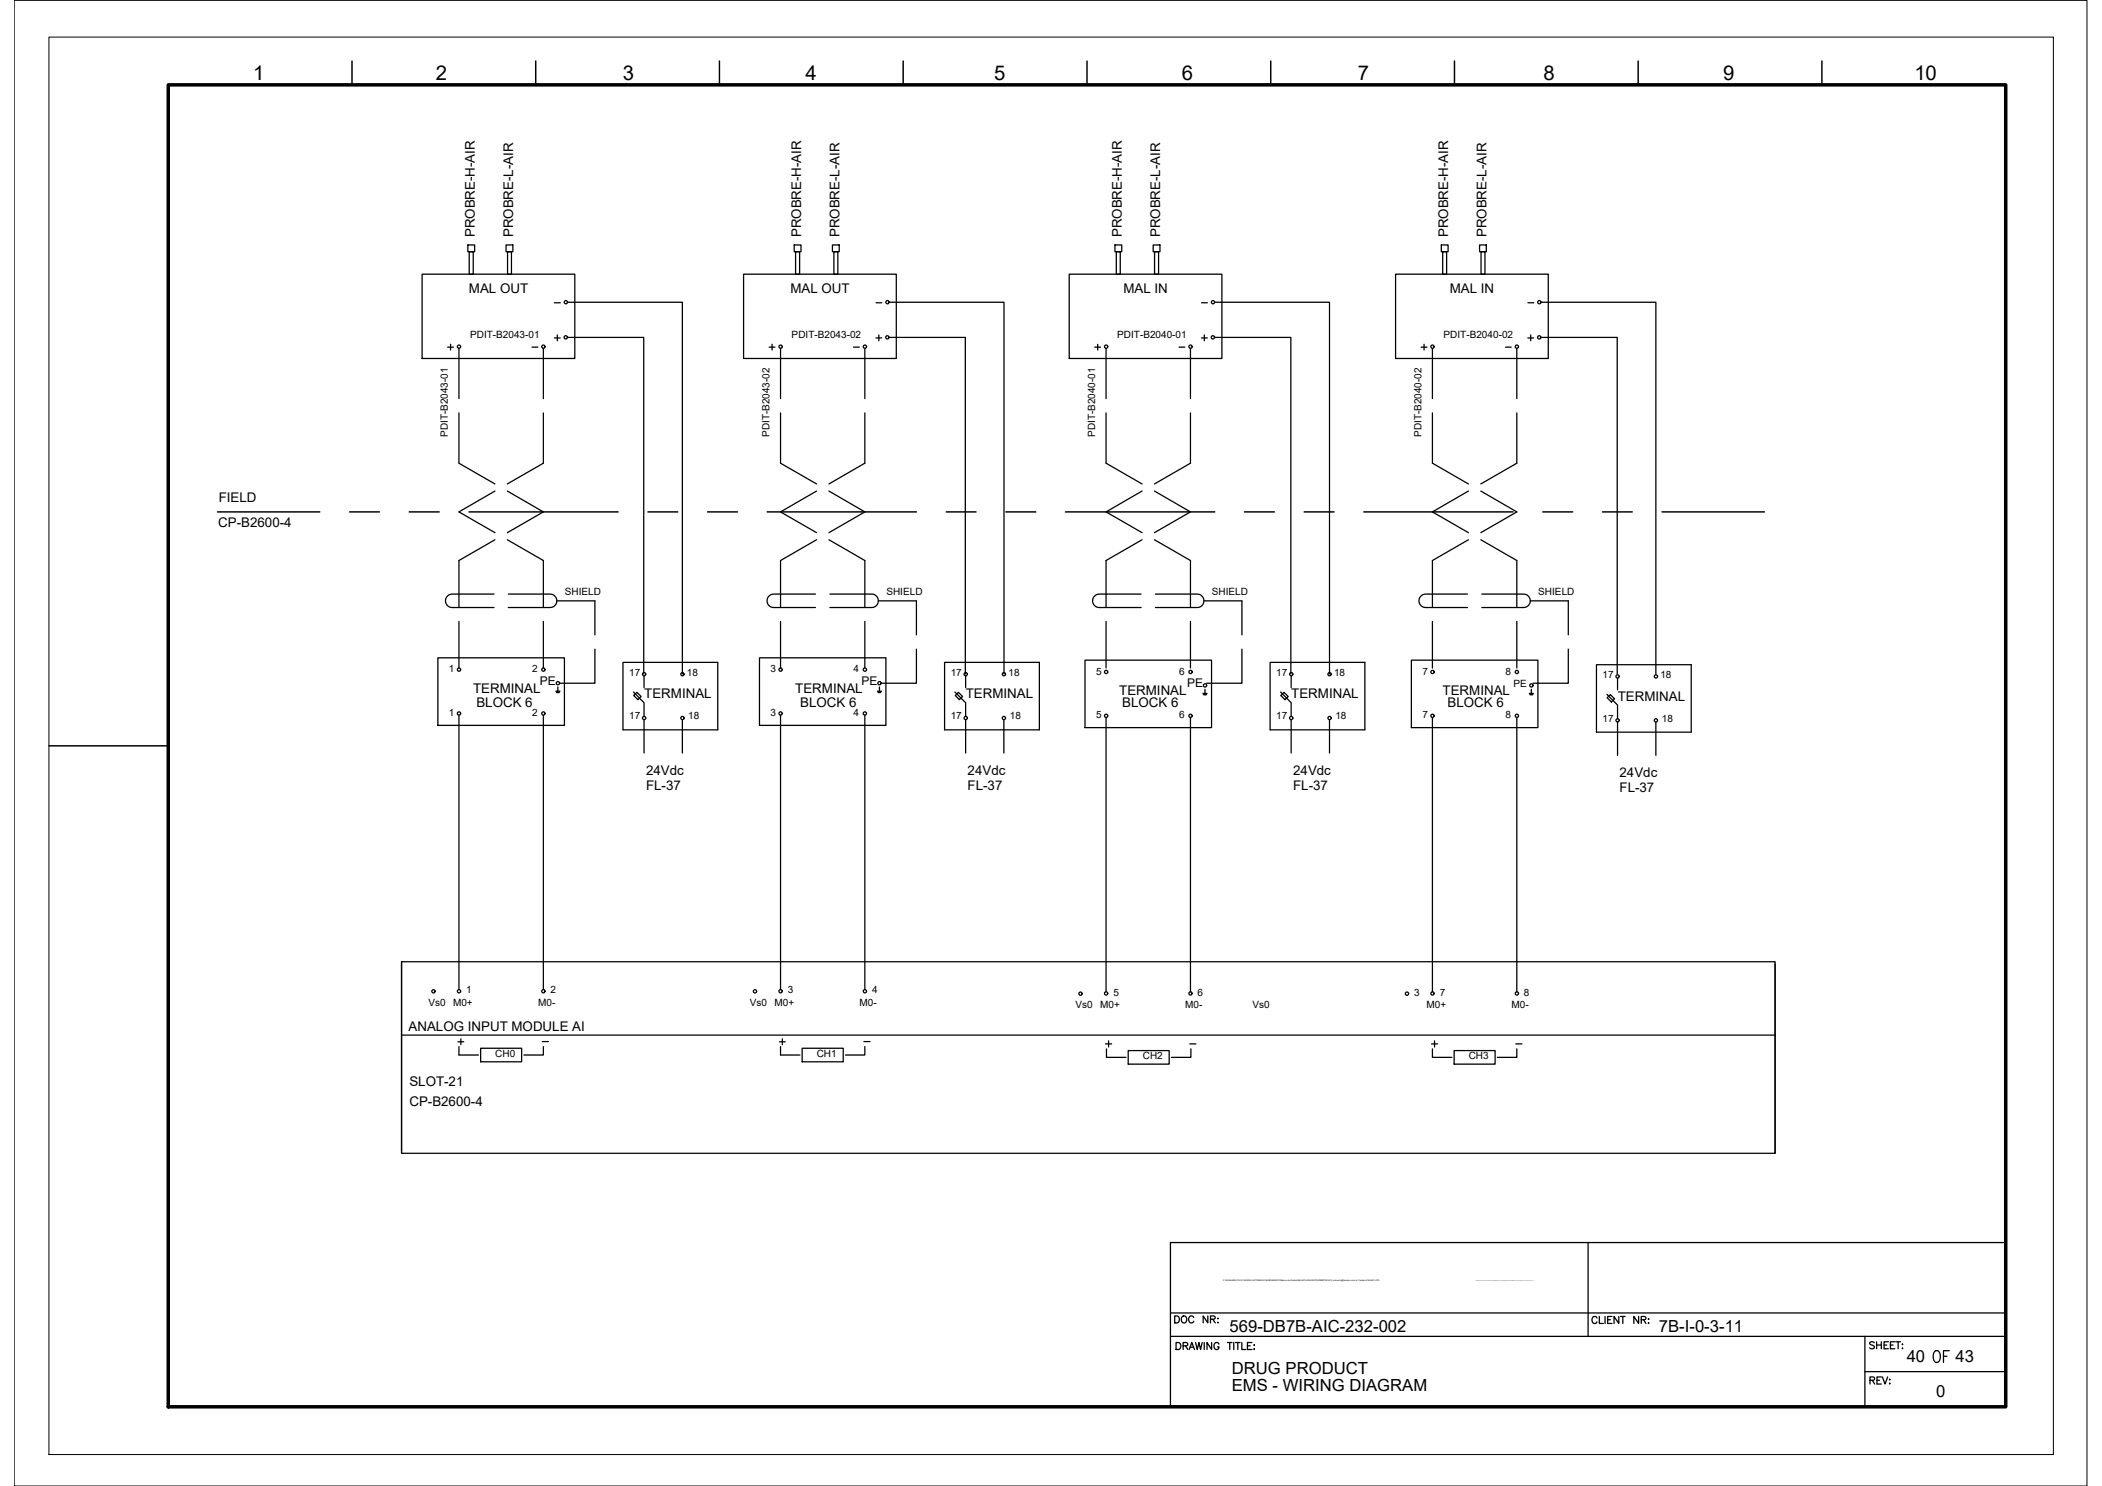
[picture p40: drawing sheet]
<svg xmlns="http://www.w3.org/2000/svg" width="420mm" height="297mm" viewBox="0 0 420 297" stroke-linecap="round" stroke-linejoin="round" font-family="sans-serif">
<defs><g id="words">
<text font-size="5.3" x="385.2" y="273.4">OF</text>
<text font-size="4.4" x="238.8" y="69.5">+</text>
<g font-size="4.1">
<text x="50.6" y="16">1</text>
<text x="87.1" y="16">2</text>
<text x="124.5" y="16">3</text>
<text x="161" y="16">4</text>
<text x="198.7" y="16">5</text>
<text x="236.2" y="16">6</text>
<text x="271.4" y="16">7</text>
<text x="308.5" y="16">8</text>
<text x="344.4" y="16">9</text>
<text x="382.7" y="16">10</text>
</g>
<g font-size="4">
<text x="88.2" y="71.3">+</text>
<text x="152.4" y="71.3">+</text>
<text x="217.7" y="71.3">+</text>
<text x="282.9" y="71.3">+</text>
<text x="90.3" y="209.9">+</text>
<text x="154.5" y="209.9">+</text>
</g>
<g font-size="3.3">
<text x="245.8" y="266.2">569-DB7B-AIC-232-002</text>
<text x="331.6" y="266.3">7B-I-0-3-11</text>
<text x="246.2" y="274.6">DRUG PRODUCT</text>
<text x="381.1" y="272.3">40</text>
<text x="390.9" y="272.3">43</text>
<text x="246.2" y="278">EMS - WIRING DIAGRAM</text>
<text x="387" y="279.3">0</text>
</g>
<g font-size="2.7">
<text x="94.9" y="47.4" transform="rotate(-90 94.9 47.4)">PROBRE-H-AIR</text>
<text x="102.6" y="47.4" transform="rotate(-90 102.6 47.4)">PROBRE-L-AIR</text>
<text x="160.1" y="47.4" transform="rotate(-90 160.1 47.4)">PROBRE-H-AIR</text>
<text x="167.8" y="47.4" transform="rotate(-90 167.8 47.4)">PROBRE-L-AIR</text>
<text x="224.3" y="47.4" transform="rotate(-90 224.3 47.4)">PROBRE-H-AIR</text>
<text x="231.9" y="47.4" transform="rotate(-90 231.9 47.4)">PROBRE-L-AIR</text>
<text x="289.5" y="47.4" transform="rotate(-90 289.5 47.4)">PROBRE-H-AIR</text>
<text x="297.1" y="47.4" transform="rotate(-90 297.1 47.4)">PROBRE-L-AIR</text>
<text x="93.7" y="58.5">MAL OUT</text>
<text x="158" y="58.5">MAL OUT</text>
<text x="224.6" y="58.5">MAL IN</text>
<text x="289.8" y="58.5">MAL IN</text>
<text x="43.7" y="100.4">FIELD</text>
<text x="43.6" y="105.3">CP-B2600-4</text>
<text x="94.6" y="138.5">TERMINAL</text>
<text x="95.2" y="141.3">BLOCK 6</text>
<text x="128.8" y="139.6">TERMINAL</text>
<text x="159" y="138.5">TERMINAL</text>
<text x="159.9" y="141.3">BLOCK 6</text>
<text x="193" y="139.6">TERMINAL</text>
<text x="223.7" y="139">TERMINAL</text>
<text x="224.3" y="141.4">BLOCK 6</text>
<text x="258.1" y="139.6">TERMINAL</text>
<text x="288.4" y="139">TERMINAL</text>
<text x="289.3" y="141.3">BLOCK 6</text>
<text x="323.4" y="140">TERMINAL</text>
<text x="129.1" y="154.8">24Vdc</text>
<text x="193.4" y="154.8">24Vdc</text>
<text x="258.5" y="154.8">24Vdc</text>
<text x="323.7" y="155.3">24Vdc</text>
<text x="129.1" y="157.9">FL-37</text>
<text x="193.4" y="157.9">FL-37</text>
<text x="258.5" y="157.9">FL-37</text>
<text x="323.7" y="158.4">FL-37</text>
<text x="81.7" y="206.1">ANALOG INPUT MODULE AI</text>
<text x="81.8" y="221">CP-B2600-4</text>
<text x="81.8" y="217.1">SLOT-21</text>
</g>
<g font-size="2.6">
<text x="109.7" y="61.7">-</text>
<text x="173.9" y="61.7">-</text>
<text x="238.8" y="61.7">-</text>
<text x="304.1" y="61.7">-</text>
<text x="105.1" y="70.6">-</text>
<text x="169.3" y="70.6">-</text>
<text x="234.6" y="70.6">-</text>
<text x="299.9" y="70.6">-</text>
<text x="107.2" y="209.5">-</text>
<text x="171.4" y="209.5">-</text>
<text x="236.7" y="209.9">-</text>
<text x="301.6" y="209.9">-</text>
</g>
<g font-size="2.4">
<text x="107.9" y="136.8">PE</text>
<text x="172.2" y="136.8">PE</text>
<text x="237.3" y="137.3">PE</text>
</g>
<g font-size="2">
<text x="94" y="67.5">PDIT-B2043-01</text>
<text x="158.2" y="67.5">PDIT-B2043-02</text>
<text x="223.3" y="67.5">PDIT-B2040-01</text>
<text x="288.6" y="67.5">PDIT-B2040-02</text>
<text x="89.5" y="87.4" transform="rotate(-90 89.5 87.4)">PDIT-B2043-01</text>
<text x="153.8" y="87.4" transform="rotate(-90 153.8 87.4)">PDIT-B2043-02</text>
<text x="218.9" y="87.4" transform="rotate(-90 218.9 87.4)">PDIT-B2040-01</text>
<text x="284.1" y="87.4" transform="rotate(-90 284.1 87.4)">PDIT-B2040-02</text>
<text x="112.9" y="118.9">SHIELD</text>
<text x="177.2" y="118.9">SHIELD</text>
<text x="242.3" y="118.9">SHIELD</text>
<text x="307.5" y="118.9">SHIELD</text>
<text x="89.7" y="134.4">1</text>
<text x="106.4" y="134.4">2</text>
<text x="125.8" y="135.1">17</text>
<text x="137.3" y="135.1">18</text>
<text x="154" y="134.4">3</text>
<text x="170.6" y="134.4">4</text>
<text x="190" y="135.1">17</text>
<text x="201.6" y="135.1">18</text>
<text x="219.1" y="134.8">5</text>
<text x="235.7" y="134.9">6</text>
<text x="255.1" y="135.1">17</text>
<text x="266.7" y="135.1">18</text>
<text x="284.3" y="134.8">7</text>
<text x="300.9" y="134.9">8</text>
<text x="302.5" y="137.3">PE</text>
<text x="320.3" y="135.5">17</text>
<text x="331.9" y="135.5">18</text>
<text x="89.7" y="143.1">1</text>
<text x="106.4" y="143.1">2</text>
<text x="125.8" y="143.8">17</text>
<text x="137.6" y="143.8">18</text>
<text x="154" y="143.1">3</text>
<text x="170.6" y="143.1">4</text>
<text x="190" y="143.8">17</text>
<text x="201.9" y="143.8">18</text>
<text x="219.1" y="143.5">5</text>
<text x="235.7" y="143.6">6</text>
<text x="255.1" y="143.8">17</text>
<text x="266.9" y="143.8">18</text>
<text x="284.3" y="143.5">7</text>
<text x="300.9" y="143.6">8</text>
<text x="320.3" y="144.3">17</text>
<text x="332.2" y="144.3">18</text>
<text x="85.6" y="201">Vs0</text>
<text x="90.6" y="201">M0+</text>
<text x="93.2" y="198.6">1</text>
<text x="107.6" y="201">M0-</text>
<text x="110" y="198.6">2</text>
<text x="149.9" y="201">Vs0</text>
<text x="154.8" y="201">M0+</text>
<text x="157.5" y="198.6">3</text>
<text x="171.8" y="201">M0-</text>
<text x="174.3" y="198.6">4</text>
<text x="215" y="201.5">Vs0</text>
<text x="219.9" y="201.5">M0+</text>
<text x="222.5" y="199">5</text>
<text x="236.9" y="201.5">M0-</text>
<text x="239.4" y="199">6</text>
<text x="250.3" y="201.5">Vs0</text>
<text x="282.6" y="199.1">3</text>
<text x="285.1" y="201.5">M0+</text>
<text x="287.8" y="199">7</text>
<text x="302.2" y="201.5">M0-</text>
<text x="304.6" y="199">8</text>
<text x="99" y="211.3">CH0</text>
<text x="163.3" y="211.3">CH1</text>
<text x="228.4" y="211.8">CH2</text>
<text x="293.6" y="211.8">CH3</text>
</g>
<text font-size=".4" x="244.5" y="256.1">P:\569-BAXALTA\01.ENG\03.AUTOMACAO\ANDAMENTO\Banco de Dados\569-B7A-INS-INSTRUMENTACAO_moliveira@tessler-com-br-Tessler-5164457.JPG</text>
</g></defs>
<!-- layer: G-TTLB-TTLB -->
<path d="M33.6 17h367.3v264.2h-367.3z" fill="none" stroke="#000" stroke-width=".7"/>
<!-- layer: G-TTLB-OTLN -->
<path d="M9.8 7.4h400.6v283.4h-400.6z" fill="none" stroke="#000" stroke-width=".2"/>
<!-- layer: G-TTLB-INDX -->
<path d="M70.4 12.2v4.8M107.1 12.2v4.8M143.8 12.2v4.8M180.5 12.2v4.8M217.3 12.2v4.8M254 12.2v4.8M290.7 12.2v4.8M327.4 12.2v4.8M364.2 12.2v4.8M9.8 149.1h23.8" fill="none" stroke="#000" stroke-width=".3"/>
<!-- layer: LGSP IA4$0$LG_PLOT -->
<path d="M317.4 248.4v18.7M234 262.5h166.9M234 267.1h166.9M372.8 274.2h28.1M372.8 267.1v14.1M234 281.2h166.9" fill="none" stroke="#000" stroke-width=".25"/>
<!-- layer: LG_PLOT -->
<g fill="none" stroke="#000" stroke-width=".25">
<path d="M400.9 248.4h-166.9v32.8M234.8 263h.5a.75 .75 0 0 1 .5 .7 .75 .75 0 0 1-.5 .7h-.5zM235.1 268.4h.4a.73 .73 0 0 1 .5 .7 .73 .73 0 0 1-.5 .7h-.4zM236.3 263.2l.1-.1a.66 .66 0 0 1 .8 .6 .66 .66 0 0 1-.8 .7l-.3-.5zM236.5 269h.8l.1-.2v-.3l-.9-.1v1.4M237 269l.4 .8M237.7 269.8l.5-1.4 .6 1.4M237.9 269.3h.7M238.6 263.4a.53 .53 0 0 0-.6-.4 .53 .53 0 0 0-.4 .6v.3a.52 .52 0 0 0 .4 .5 .52 .52 0 0 0 .6-.3M239 268.4l.3 1.4 .3-1.4 .4 1.4 .3-1.4M240.7 268.4v1.4M241.4 263v1.4l-.9-1.4v1.4"/>
<path d="M242 263.7l.8-.1 .1-.3-.3-.3h-.6v1.4M242.2 268.4v1.4l-.9-1.4v1.4M242.4 263.7l.5 .7M243.4 264.4h.1zM243.4 263.5v.1zM243.6 268.7a.51 .51 0 0 0-.5-.3 .51 .51 0 0 0-.4 .5v.3a.5 .5 0 0 0 .5 .6 .5 .5 0 0 0 .4-.6h-.3M245.3 268.4h1M245.8 268.4v1.4M246.6 268.4v1.4M247 268.4h.9M247.4 268.4v1.4M248.2 268.4v1.4h.8"/>
<path d="M249.3 269h.6M250.2 268.4h-.9v1.4h.9M250.6 268.9h.2zM250.6 269.7h.2zM319.2 263.5a.51 .51 0 0 0-.6-.4 .51 .51 0 0 0-.4 .6v.3a.51 .51 0 0 0 .4 .6 .51 .51 0 0 0 .6-.4M319.7 263.2v1.3h.8M320.8 263.2v1.3M321.4 263.8h.5M322.2 263.2h-.8v1.3h.8M323.6 263.2v1.3l-1-1.3v1.3M323.9 263.2h.9M324.4 263.2v1.3"/>
<path d="M327.5 263.2v1.3l-.9-1.3v1.3M328.1 263.8l.8-.1 .1-.1-.1-.3-.8-.1v1.3M328.5 263.8l.5 .7M329.5 263.7h.1zM329.5 264.5h.1zM373.8 275.9h.8v-.5l-.8-.2v1.5M374.2 275.9l.5 .8M374.6 268.4l-.3-.2-.6 .2 .1 .3 .6 .2 .2 .3v.2l-.3 .2-.6-.2M375.1 268.2v1.4M375.1 268.9h.9M375.2 275.9h.5M376 275.2h-.8v1.5h.8"/>
<path d="M376 268.2v1.4M376.3 275.2l.5 1.5 .5-1.5M376.6 268.9h.5M377.5 268.2h-.9v1.4h.9M377.7 275.8h.1zM377.7 276.6h.1zM377.9 268.9h.5M378.7 268.2h-.8v1.4h.8M378.9 268.2h1M379.4 268.2v1.4M380.2 268.7h.1zM380.2 269.5h.1z"/>
</g>
<!-- layer: I_DATA -->
<g fill="none" stroke="#000" stroke-width=".25">
<path d="M84.4 54.8h30.5v16.9h-30.5zM148.6 54.8h30.6v16.9h-30.6zM213.7 54.8h30.5v16.9h-30.5zM279 54.8h30.5v16.9h-30.5zM110.8 67.5h1.2M111.4 67v1.1M175.1 67.5h1.1M175.7 67v1.1M305.4 67.5h1.2M306 67v1.1M87.5 131.5h25.3v13.5h-25.3zM111.1 138.2h.8"/>
<path d="M111.2 138.3h.6M111.3 138.4h.5M111.5 137.3v.9M124.5 132.4h19v13.5h-19zM151.8 131.5h25.3v13.5h-25.3zM175.4 138.2h.8M175.5 138.3h.6M175.5 138.4h.5M175.8 137.3v.9M188.8 132.4h19v13.5h-19zM216.9 132h25.3v13.4h-25.3zM240.5 138.6h.8"/>
<path d="M240.5 138.8h.7M240.6 138.9h.5M240.9 137.8v.8M253.9 132.4h18.9v13.5h-18.9zM282.1 132h25.3v13.4h-25.3zM305.7 138.6h.8M305.8 138.8h.6M305.8 138.9h.6M306.1 137.8v.8M319.1 132.9h19v13.5h-19zM80.3 192.2v37.9M354.8 192.7v37.8"/>
<path d="M91.7 210.9h3.9M96.1 209.5h8.2v2.7h-8.2zM108.6 209.2v1.7h-3.9M156 210.9h3.9M160.3 209.5h8.3v2.7h-8.3zM172.9 209.2v1.7h-3.9M221 208.7h1.2M221.2 209.7v1.7h3.9M221.6 208.1v1.2M225.5 210h8.2v2.7h-8.2zM238 209.7v1.7h-3.9M286.1 208.7h1.3"/>
<path d="M286.3 209.7v1.7h3.9M286.7 208.1v1.2M290.7 210h8.2v2.7h-8.2zM303.2 209.7v1.7h-3.9"/>
<circle cx="113.1" cy="67.4" r=".33"/>
<circle cx="177.4" cy="67.4" r=".33"/>
<circle cx="307.7" cy="67.4" r=".33"/>
<circle cx="91.7" cy="133.9" r=".33"/>
<circle cx="108.6" cy="133.9" r=".33"/>
<circle cx="111.5" cy="136.6" r=".33"/>
<circle cx="128.7" cy="134.8" r=".33"/>
<circle cx="136.4" cy="134.8" r=".33"/>
<circle cx="156" cy="133.9" r=".33"/>
<circle cx="172.9" cy="133.9" r=".33"/>
<circle cx="175.8" cy="136.6" r=".33"/>
<circle cx="193" cy="134.8" r=".33"/>
<circle cx="200.7" cy="134.8" r=".33"/>
<circle cx="221.1" cy="134.3" r=".33"/>
<circle cx="238" cy="134.3" r=".33"/>
<circle cx="240.9" cy="137" r=".33"/>
<circle cx="258.1" cy="134.8" r=".33"/>
<circle cx="265.8" cy="134.8" r=".33"/>
<circle cx="286.3" cy="134.3" r=".33"/>
<circle cx="303.2" cy="134.3" r=".33"/>
<circle cx="306.1" cy="137" r=".33"/>
<circle cx="323.3" cy="135.2" r=".33"/>
<circle cx="331" cy="135.2" r=".33"/>
<circle cx="91.7" cy="142.6" r=".33"/>
<circle cx="108.6" cy="142.6" r=".33"/>
<circle cx="128.7" cy="143.5" r=".33"/>
<circle cx="136.4" cy="143.5" r=".33"/>
<circle cx="156" cy="142.6" r=".33"/>
<circle cx="172.9" cy="142.6" r=".33"/>
<circle cx="193" cy="143.5" r=".33"/>
<circle cx="200.7" cy="143.5" r=".33"/>
<circle cx="221.1" cy="143.1" r=".33"/>
<circle cx="238" cy="143.1" r=".33"/>
<circle cx="258.1" cy="143.5" r=".33"/>
<circle cx="265.8" cy="143.5" r=".33"/>
<circle cx="286.3" cy="143.1" r=".33"/>
<circle cx="303.2" cy="143.1" r=".33"/>
<circle cx="323.3" cy="144" r=".33"/>
<circle cx="331" cy="144" r=".33"/>
<circle cx="86.6" cy="198.2" r=".33"/>
<circle cx="91.7" cy="198.1" r=".33"/>
<circle cx="108.6" cy="198.1" r=".33"/>
<circle cx="150.9" cy="198.2" r=".33"/>
<circle cx="156" cy="198.1" r=".33"/>
<circle cx="172.9" cy="198.1" r=".33"/>
<circle cx="216" cy="198.6" r=".33"/>
<circle cx="221.1" cy="198.6" r=".33"/>
<circle cx="238" cy="198.6" r=".33"/>
<circle cx="281.2" cy="198.6" r=".33"/>
<circle cx="286.3" cy="198.6" r=".33"/>
<circle cx="303.2" cy="198.6" r=".33"/>
</g>
<!-- layer: I_TABS -->
<g fill="none" stroke="#000" stroke-width=".25">
<path d="M91.7 69.6v10.1M108.6 69.6v10.1M156 69.6v10.1M172.9 69.6v10.1M221.1 69.6v10.1M238 69.6v10.1M286.3 69.6v10.1M303.2 69.6v10.1M91.7 82.5v10.1l7.2 4.1M98.9 98.2l-7.2 4.1 7.2 4.2M101.4 98.2l7.2 4.1-7.2 4.2M108.6 82.5v10.1l-7.2 4.1"/>
<path d="M156 82.5v10.1l7.2 4.1M163.2 98.2l-7.2 4.1 7.2 4.2M165.7 98.2l7.2 4.1-7.2 4.2M172.9 82.5v10.1l-7.2 4.1M221.1 82.5v10.1l7.2 4.1M228.3 98.2l-7.2 4.1 7.2 4.2M230.8 98.2l7.2 4.1-7.2 4.2M238 82.5v10.1l-7.2 4.1M286.3 82.5v10.1l7.2 4.1M293.5 98.2l-7.2 4.1 7.2 4.2M296 98.2l7.2 4.1-7.2 4.2M303.2 82.5v10.1l-7.2 4.1"/>
<path d="M98.7 118.8h-8.3a1.34 1.34 0 0 0-1.4 1.3 1.34 1.34 0 0 0 1.4 1.3h8.3M98.9 107.9l-7.2 4.1v9.4M101.4 107.9l7.2 4.1v9.4M101.6 118.8h8.4a1.34 1.34 0 0 1 1.3 1.3 1.34 1.34 0 0 1-1.3 1.3h-8.4M163 118.8h-8.3a1.34 1.34 0 0 0-1.4 1.3 1.34 1.34 0 0 0 1.4 1.3h8.3M163.2 107.9l-7.2 4.1v9.4M165.7 107.9l7.2 4.1v9.4M165.9 118.8h8.3a1.34 1.34 0 0 1 1.4 1.3 1.34 1.34 0 0 1-1.4 1.3h-8.3M228.1 118.8h-8.4a1.34 1.34 0 0 0-1.3 1.3 1.34 1.34 0 0 0 1.3 1.3h8.4M228.3 107.9l-7.2 4.1v9.4M230.8 107.9l7.2 4.1v9.4M230.9 118.8h8.4a1.34 1.34 0 0 1 1.3 1.3 1.34 1.34 0 0 1-1.3 1.3h-8.4"/>
<path d="M293.3 118.8h-8.3a1.34 1.34 0 0 0-1.4 1.3 1.34 1.34 0 0 0 1.4 1.3h8.3M293.5 107.9l-7.2 4.1v9.4M296 107.9l7.2 4.1v9.4M296.2 118.8h8.3a1.34 1.34 0 0 1 1.4 1.3 1.34 1.34 0 0 1-1.4 1.3h-8.3M91.7 124.2v9.3M108.6 124.2v9.3M111.3 120.1h7.6v6.8M118.9 129.8v6.8h-7.1M156 124.2v9.3M172.9 124.2v9.3M175.6 120.1h7.6v6.8M183.2 129.8v6.8h-7.1"/>
<path d="M221.1 124.2v9.3M238 124.2v9.3M240.6 120.1h7.6v6.8M248.2 129.8v6.8h-7M286.3 124.2v9.3M303.2 124.2v9.3M305.9 120.1h7.6v6.8M313.5 129.8v6.8h-7.1M91.7 143v54.8M108.6 143v54.8M156 143v54.8M172.9 143v54.8"/>
<path d="M221.1 143.4v54.9M238 143.4v54.9M286.3 143.4v54.9M303.2 143.4v54.9"/>
</g>
<!-- layer: I_LIMIT_LINE -->
<g fill="none" stroke="#000" stroke-width=".3">
<path d="M43.5 102.3h20.4M69.9 102.3h5.9M81.8 102.3h6M93.7 102.3h29.8M129.5 102.3h6M141.4 102.3h6M153.4 102.3h29.8M189.1 102.3h6M201.1 102.3h5.9M213 102.3h29.8M248.8 102.3h5.9M260.7 102.3h6"/>
<path d="M272.6 102.3h29.8M308.4 102.3h5.9M320.3 102.3h6M332.2 102.3h20.5"/>
</g>
<!-- layer: EI-CTRL -->
<path d="M126.6 138.3l2.1 2.2v2.7M126.7 139l.6-.6 .8 .8-.6 .7zM128.7 135.1v2.3M190.9 138.3l2.1 2.2v2.7M190.9 139l.7-.6 .8 .8-.6 .7zM193 135.1v2.3M256 138.3l2.1 2.2v2.7M256 139l.6-.6 .9 .8-.6 .7zM258.1 135.1v2.3M321.2 138.8l2.1 2.1v2.8M321.2 139.5l.7-.7 .8 .9-.6 .6zM323.3 135.6v2.3" fill="none" stroke="#000" stroke-width=".25"/>
<!-- layer: 0 -->
<g fill="none" stroke="#000" stroke-width=".25">
<path d="M93.5 49h1.4v1.3h-1.4zM93.8 50.3h.8v4.5h-.8zM101.2 49h1.3v1.3h-1.3zM101.5 50.3h.7v4.5h-.7zM158.7 49h1.4v1.3h-1.4zM159 50.3h.8v4.5h-.8zM166.4 49h1.3v1.3h-1.3zM166.7 50.3h.8v4.5h-.8zM222.9 49h1.3v1.3h-1.3zM223.1 50.3h.8v4.5h-.8zM230.5 49h1.4v1.3h-1.4zM230.8 50.3h.8v4.5h-.8z"/>
<path d="M288.1 49h1.4v1.3h-1.4zM288.4 50.3h.8v4.5h-.8zM295.7 49h1.4v1.3h-1.4zM296 50.3h.8v4.5h-.8zM113.4 67.4h15.3v67.3M113.4 60.4h23v74.3M177.7 67.4h15.3v67.3M177.7 60.4h23v74.3M242.8 67.4h15.2v67.3M242.8 60.4h22.9v74.3M308 67.4h15.3v67.3M308 60.4h23v74.3"/>
<path d="M128.7 143.9v6.6M136.4 143.9v6.6M193 143.9v6.6M200.7 143.9v6.6M258.1 143.9v6.6M265.7 143.9v6.6M323.3 144.4v6.6M331 144.4v6.6M80.3 192.2h274.5v38.3h-274.5zM80.3 206.9h274.5"/>
</g>
<path d="M2.8 .1h414.4v296.9h-414.4z" fill="none" stroke="#000" stroke-width=".2"/>
<use href="#words"/>
</svg>
